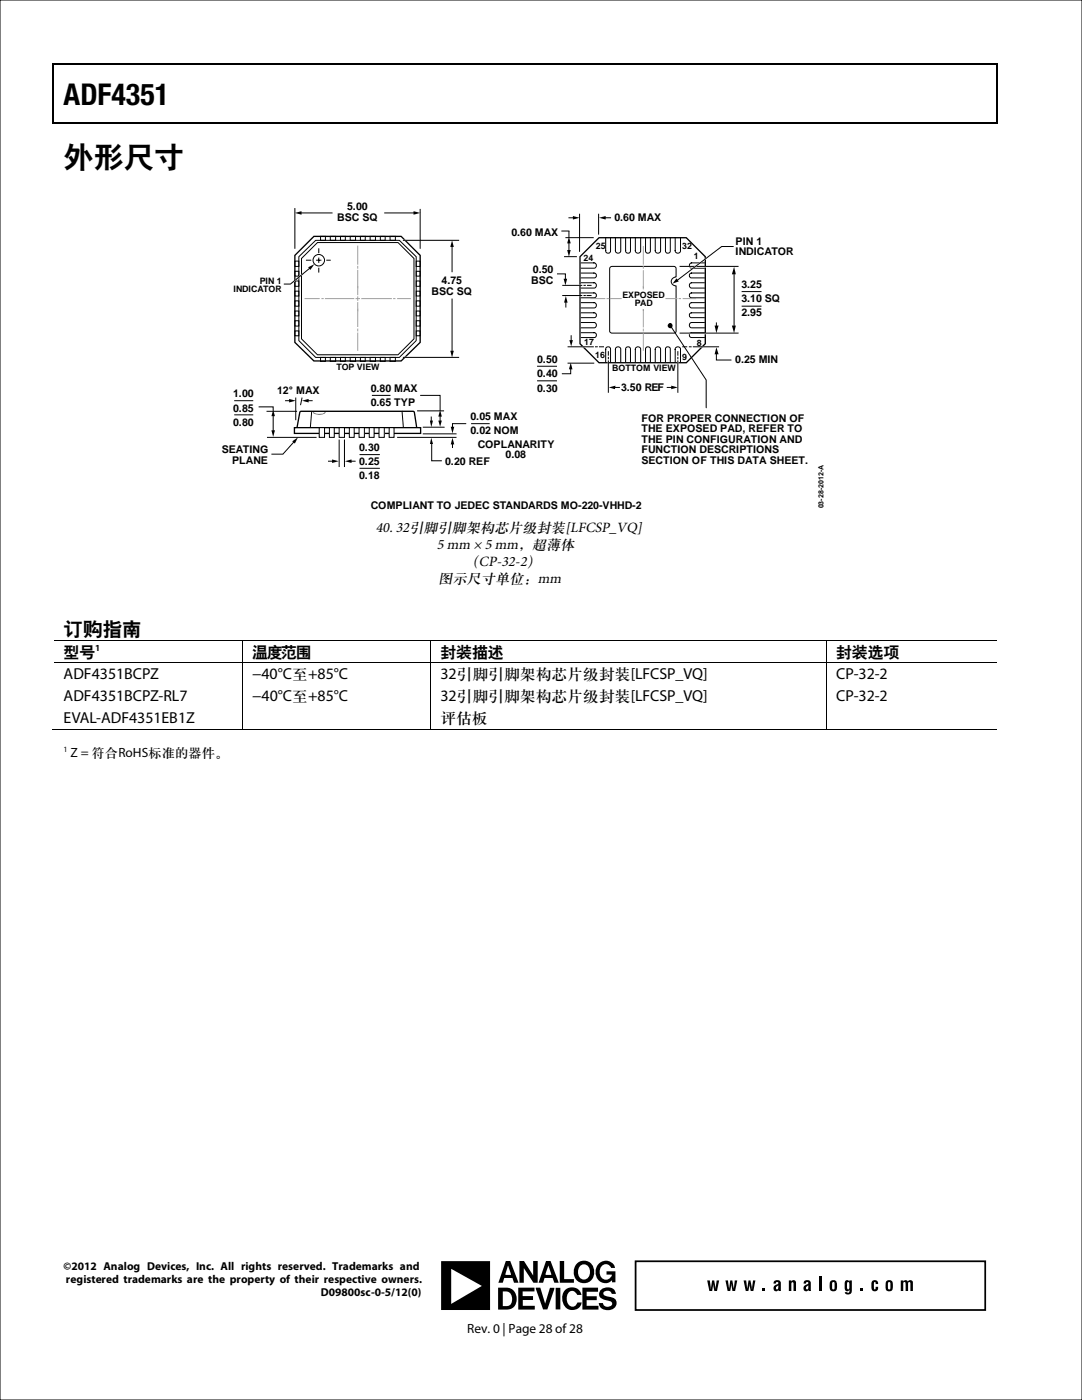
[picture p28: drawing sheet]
<svg xmlns="http://www.w3.org/2000/svg" width="216mm" height="279mm" viewBox="0 0 216 279" stroke-linecap="round" stroke-linejoin="round" font-family="sans-serif">
<defs><g id="words">
<g font-size="6">
<text x="12.7" y="20.9">ADF4351</text>
<text x="12.7" y="33.2">外形尺寸</text>
</g>
<text font-size="3.9" x="12.7" y="126.7">订购指南</text>
<g font-size="3.2">
<text x="12.7" y="131">型号</text>
<text x="50.3" y="131">温度范围</text>
<text x="87.9" y="131">封装描述</text>
<text x="166.8" y="131">封装选项</text>
<text x="12.7" y="135.5">ADF4351BCPZ</text>
<text x="50.3" y="135.5">−40°C至+85°C</text>
<text x="87.9" y="135.5">32引脚引脚架构芯片级封装[LFCSP_VQ]</text>
<text x="166.8" y="135.5">CP-32-2</text>
<text x="12.7" y="139.8">ADF4351BCPZ-RL7</text>
<text x="50.3" y="139.8">−40°C至+85°C</text>
<text x="87.9" y="139.8">32引脚引脚架构芯片级封装[LFCSP_VQ]</text>
<text x="166.8" y="139.8">CP-32-2</text>
<text x="12.7" y="144.3">EVAL-ADF4351EB1Z</text>
<text x="87.9" y="144.3">评估板</text>
</g>
<g font-size="2.9">
<text x="75" y="106.2">40. 32引脚引脚架构芯片级封装[LFCSP_VQ]</text>
<text x="87.2" y="109.6">5 mm × 5 mm，超薄体</text>
<text x="92.7" y="113">（CP-32-2）</text>
<text x="87.5" y="116.4">图示尺寸单位：mm</text>
</g>
<g font-size="2.7">
<text x="14.1" y="151">Z = 符合RoHS标准的器件。</text>
<text x="93.2" y="266">Rev. 0 | Page 28 of 28</text>
</g>
<g font-size="2.3">
<text x="12.7" y="253.5">©2012 Analog Devices, Inc. All rights reserved. Trademarks and</text>
<text x="13.2" y="256.1">registered trademarks are the property of their respective owners.</text>
<text x="64" y="258.7">D09800sc-0-5/12(0)</text>
</g>
<g font-size="2.1">
<text x="69.3" y="41.9">5.00</text>
<text x="67.3" y="44">BSC SQ</text>
<text x="102.1" y="47.1">0.60 MAX</text>
<text x="122.6" y="44.2">0.60 MAX</text>
<text x="146.8" y="48.8">PIN 1</text>
<text x="146.8" y="50.9">INDICATOR</text>
<text x="86.1" y="58.8">BSC SQ</text>
<text x="88.1" y="56.7">4.75</text>
<text x="106" y="56.6">BSC</text>
<text x="106.3" y="54.5">0.50</text>
<text x="147.9" y="57.5">3.25</text>
<text x="147.9" y="60.3">3.10 SQ</text>
<text x="147.9" y="63.1">2.95</text>
<text x="107.2" y="72.5">0.50</text>
<text x="107.2" y="75.3">0.40</text>
<text x="146.7" y="72.5">0.25 MIN</text>
<text x="46.5" y="79.3">1.00</text>
<text x="46.5" y="82.1">0.85</text>
<text x="55.3" y="78.6">12° MAX</text>
<text x="74" y="78.1">0.80 MAX</text>
<text x="74" y="81">0.65 TYP</text>
<text x="93.9" y="83.8">0.05 MAX</text>
<text x="107.2" y="78.1">0.30</text>
<text x="123.9" y="78.1">3.50 REF</text>
<text x="46.5" y="84.9">0.80</text>
<text x="71.7" y="90">0.30</text>
<text x="93.9" y="86.6">0.02 NOM</text>
<text x="95.3" y="89.3">COPLANARITY</text>
<text x="128" y="84.1">FOR PROPER CONNECTION OF</text>
<text x="128" y="86.2">THE EXPOSED PAD, REFER TO</text>
<text x="128" y="88.4">THE PIN CONFIGURATION AND</text>
<text x="44.2" y="90.5">SEATING</text>
<text x="46.3" y="92.6">PLANE</text>
<text x="71.7" y="92.8">0.25</text>
<text x="71.7" y="95.6">0.18</text>
<text x="88.8" y="92.8">0.20 REF</text>
<text x="100.9" y="91.5">0.08</text>
<text x="128" y="90.5">FUNCTION DESCRIPTIONS</text>
<text x="128" y="92.6">SECTION OF THIS DATA SHEET.</text>
<text x="74" y="101.5">COMPLIANT TO JEDEC STANDARDS MO-220-VHHD-2</text>
</g>
<text font-size="1.9" x="19" y="130">1</text>
<g font-size="1.8">
<text x="116.5" y="52.2">24</text>
<text x="118.9" y="49.6">25</text>
<text x="136.1" y="49.7">32</text>
<text x="138.4" y="51.7">1</text>
<text x="46.6" y="58.4">INDICATOR</text>
<text x="51.8" y="56.6">PIN 1</text>
<text x="124.2" y="59.4">EXPOSED</text>
<text x="126.7" y="61.1">PAD</text>
<text x="116.6" y="68.8">17</text>
<text x="118.8" y="71.5">16</text>
<text x="136.1" y="71.9">9</text>
<text x="139.1" y="69">8</text>
<text x="67.1" y="73.9">TOP VIEW</text>
<text x="122.2" y="74.1">BOTTOM VIEW</text>
</g>
<text font-size="1.6" x="12.7" y="150">1</text>
<text font-size="1.4" x="164.3" y="101.5" transform="rotate(-90 164.3 101.5)">03-28-2012-A</text>
</g></defs>
<g fill="#000">
<path d="M10.5 12.7h.3v1h-.3zM10.5 12.7h.3v.3h-.3zM133.3 12.7h.3v.3h-.3zM198.8 12.7h.2v1h-.2zM198.8 12.7h.2v.3h-.2zM10.5 24.4h.3v.2h-.3zM133.1 24.4h.2v.2h-.2zM198.8 24.4h.2v.2h-.2z"/>
<circle cx="133.7" cy="65" r=".5"/>
</g>
<path d="M10.7 13.7v10.7M10.8 12.8h122.5M133.6 12.8h65.2M198.9 13.7v10.7M10.8 24.5h188" fill="none" stroke="#000" stroke-width=".25"/>
<g fill="none" stroke="#000" stroke-width=".2">
<path d="M58.8 52.1h.8v1.1h-.8zM58.8 54.1h.8v1h-.8zM58.8 56.1h.8v1h-.8zM58.8 58.1h.8v1h-.8zM58.8 41.6v8M59.6 51.2l3.4-3.2h16.7l3.3 3.2v16.8l-3.3 3.3h-16.7l-3.4-3.3zM60.2 51.6l3.1-3.2h16.1l3.2 3.2v16l-3.2 3.2h-16.1l-3.1-3.2zM64 47.2h.9v.8h-.9zM65.9 47.2h1.1v.8h-1.1zM67.9 47.2h1v.8h-1zM69.9 47.2h1v.8h-1zM71.9 47.2h1v.8h-1z"/>
<path d="M73.9 47.2h1v.8h-1zM75.9 47.2h1v.8h-1zM77.8 47.2h1.1v.8h-1.1zM83 52.1h.8v1.1h-.8zM83 54.1h.8v1h-.8zM83 56.1h.8v1h-.8zM83 58.1h.8v1h-.8zM83.8 41.8v7.8M115.9 52.5h2.6a.53 .53 0 0 1 .5 .5 .53 .53 0 0 1-.4 .5h-2.7M115.9 54.5l2.9 .1a.54 .54 0 0 1 0 .8l-2.9 .1M115.9 56.4h2.6a.53 .53 0 0 1 .5 .5 .53 .53 0 0 1-.4 .6h-2.7M115.9 58.5h2.9a.54 .54 0 0 1 0 .9h-2.9"/>
<path d="M120.9 47.4v2.9a.54 .54 0 0 0 .9 0v-2.9M122.8 47.4v2.6a.53 .53 0 0 0 .5 .5 .53 .53 0 0 0 .6-.4v-2.7M124.8 47.4l.1 2.9a.54 .54 0 0 0 .8 0l.1-2.9M126.8 47.4v2.6a.53 .53 0 0 0 .5 .5 .53 .53 0 0 0 .5-.4v-2.7M128.8 47.4v2.6a.44 .44 0 0 0 .4 .5h.3l.3-.4v-2.7M130.8 47.4v2.6a.53 .53 0 0 0 .4 .5 .53 .53 0 0 0 .6-.4v-2.7M132.8 47.4v2.6a.44 .44 0 0 0 .4 .5h.3l.3-.4v-2.7M134.7 47.4v2.6a.53 .53 0 0 0 .5 .5 .53 .53 0 0 0 .6-.4v-2.7M140.6 52.5h-2.5a.53 .53 0 0 0-.6 .5 .53 .53 0 0 0 .5 .5h2.6M140.6 54.5l-2.8 .1a.54 .54 0 0 0 0 .8l2.8 .1M140.6 56.4h-2.5a.53 .53 0 0 0-.6 .5 .53 .53 0 0 0 .5 .6h2.6M140.6 58.5h-2.8a.54 .54 0 0 0 0 .9h2.8"/>
<path d="M148 58.2h4M58.8 60h.8v1.1h-.8zM58.8 62.1h.8v.9h-.8zM58.8 64h.8v1.1h-.8zM58.8 66h.8v1h-.8zM64 71.3h.9v.8h-.9zM65.9 71.3h1.1v.8h-1.1zM67.9 71.3h1v.8h-1zM69.9 71.3h1v.8h-1zM71.9 71.3h1v.8h-1zM73.9 71.3h1v.8h-1zM75.9 71.3h1v.8h-1z"/>
<path d="M77.8 71.3h1.1v.8h-1.1zM83 60h.8v1.1h-.8zM83 62.1h.8v.9h-.8zM83 64h.8v1.1h-.8zM83 66h.8v1h-.8zM107.2 73.1h3.9M107.2 76h3.9M113.3 72.5h5.2M115.9 60.4h2.6a.53 .53 0 0 1 .5 .5 .53 .53 0 0 1-.4 .6h-2.7M115.9 62.4h2.6a.44 .44 0 0 1 .5 .5l-.1 .3-.3 .2h-2.7M115.9 64.4h2.6a.53 .53 0 0 1 .5 .5 .53 .53 0 0 1-.4 .5h-2.7M115.9 66.4h2.6a.44 .44 0 0 1 .5 .4l-.1 .3-.3 .3h-2.7"/>
<path d="M120.9 72.3v-2.9a.54 .54 0 0 1 .9 0v2.9M122.8 72.3v-2.6a.53 .53 0 0 1 .5-.5 .53 .53 0 0 1 .6 .5v2.6M124.8 72.3l.1-2.9a.54 .54 0 0 1 .8 0l.1 2.9M126.8 72.3v-2.6a.53 .53 0 0 1 .5-.5 .53 .53 0 0 1 .5 .5v2.6M128.8 72.3v-2.6a.44 .44 0 0 1 .4-.5l.3 .1 .3 .4v2.6M130.8 72.3v-2.6a.53 .53 0 0 1 .4-.5 .53 .53 0 0 1 .6 .5v2.6M132.8 72.3v-2.6a.44 .44 0 0 1 .4-.5l.3 .1 .3 .4v2.6M133.8 65l7.1 10.8v5.6M134.7 72.3v-2.6a.53 .53 0 0 1 .5-.5 .53 .53 0 0 1 .6 .5v2.6M140.6 60.4h-2.5a.53 .53 0 0 0-.6 .5 .53 .53 0 0 0 .5 .6h2.6M140.6 62.4h-2.5a.44 .44 0 0 0-.5 .5v.3l.4 .2h2.6M140.6 64.4h-2.5a.53 .53 0 0 0-.6 .5 .53 .53 0 0 0 .5 .5h2.6"/>
<path d="M140.6 66.4h-2.5a.44 .44 0 0 0-.5 .4v.3l.4 .3h2.6M148 61.1h4"/>
</g>
<path d="M58.8 51l3.8-3.8h17.4l3.8 3.8v17.3l-3.8 3.7h-17.4l-3.8-3.7zM115.7 51.2l3.8-3.8h17.4l3.8 3.8v17.4l-3.8 3.8h-17.4l-3.8-3.8z" fill="none" stroke="#000" stroke-width=".26"/>
<path d="M80.5 71.3h.7" fill="none" stroke="#fff" stroke-width=".26"/>
<circle cx="63.6" cy="51.9" r="1.14" fill="#fff"/>
<g fill="none" stroke="#000" stroke-width=".2">
<path d="M61 51.9h1.1M63.1 51.9h1M63.6 49.6v.9M63.6 51.4v1.1M63.6 53.4v1M65.1 51.9h.9M46.7 80h3.8M59 79.4v4.4M60.3 79.4l-.3 1.4M74.2 78.9h3.7M46.7 82.8h3.8M53.2 82.1h6.1"/>
<path d="M53.3 87.3h9.9M62.2 82.1l-.3 3.2M62.5 82.2a1.71 1.71 0 0 0 2.4 0M67.7 87.8v5.3M68.7 87.8v5.3M71.7 90.7h4.1M71.7 93.5h4.1M79.2 87.3h11.9M80.2 82l.3 3.3M83.2 82h5.4M84.5 85.3h4.1M84.5 86.6h6.5"/>
<path d="M94 84.6h3.7"/>
<circle cx="63.6" cy="51.9" r="1.14"/>
</g>
<path d="M58.8 85.3h25.1v1.2h-25.1zM59.3 85.3l.5-3 .3-.2h22.3l.3 .2 .4 3" fill="none" stroke="#000" stroke-width=".26"/>
<path d="M63.7 85.3h1.1v2h-1.1z" fill="#fff"/>
<path d="M63.7 85.3h1.1v2h-1.1z" fill="none" stroke="#000" stroke-width=".2"/>
<path d="M65.7 85.3h1v2h-1z" fill="#fff"/>
<path d="M65.7 85.3h1v2h-1z" fill="none" stroke="#000" stroke-width=".2"/>
<path d="M67.7 85.3h1v2h-1z" fill="#fff"/>
<path d="M67.7 85.3h1v2h-1z" fill="none" stroke="#000" stroke-width=".2"/>
<path d="M69.7 85.3h1v2h-1z" fill="#fff"/>
<path d="M69.7 85.3h1v2h-1z" fill="none" stroke="#000" stroke-width=".2"/>
<path d="M71.6 85.3h1.1v2h-1.1z" fill="#fff"/>
<path d="M71.6 85.3h1.1v2h-1.1z" fill="none" stroke="#000" stroke-width=".2"/>
<path d="M73.7 85.3h1v2h-1z" fill="#fff"/>
<path d="M73.7 85.3h1v2h-1z" fill="none" stroke="#000" stroke-width=".2"/>
<path d="M75.6 85.3h1.1v2h-1.1z" fill="#fff"/>
<path d="M75.6 85.3h1.1v2h-1.1z" fill="none" stroke="#000" stroke-width=".2"/>
<path d="M77.7 85.3h.9v2h-.9z" fill="#fff"/>
<g fill="none" stroke="#000" stroke-width=".2">
<path d="M59.9 42.5h6.4M61.9 53.4l-3.9 3.3h-1.4M76.8 42.5h6M80.4 48h11.2M90.2 49v5.2M90.2 59.7v10.6M111.1 54.7h1.7v1.2M112.1 46.1h1.4M112.3 57h3.8M112.3 59h3.8M112.6 51.2h2.5M112.8 47.4h5.7"/>
<path d="M113.5 43.5h1.1M113.5 46.2v1.1M113.5 48.3v1.9M115.6 42.8v7.4M116.5 57h.3M116.5 59h.3M117.1 59h.8M117.2 57h.7M119.4 42.8v3.9M120.6 43.5h1.2M121.7 53.4l.4-.2h12.4l.3 .2 .1 .2v1.7a.89 .89 0 0 0-1 .9 .89 .89 0 0 0 1 .8v9.1l-.2 .3h-12.8l-.2-.3zM135.7 53.2h11.6"/>
<path d="M146.4 49.2h-2.4l-8.9 6.8M57 80h1M61.3 80h1M80.4 71.3h11.2M83.8 78.9h4v3.1M112.9 60.1v1.2M113.3 69.2h5.1M113.9 73.4v1.2h-1.8M114 67v1.1M118.8 69.2h.4M119.6 69.2h.8M121.4 70.2v.7"/>
<path d="M121.4 71.3v.3M121.4 72v6.3M122.5 77.3h1.1M133.1 77.3h1.1M135.3 70.2v.7M135.3 71.3v.3M135.3 72v6.3M135.7 66.5h11.6M136.2 69.2h.8M137.6 69.2h.3M138.4 69.2h5M142.9 70.4v1.5h3"/>
<path d="M142.9 64.4v.8M51.6 81.2h2.9v.8M54.5 82.9v3.2M58.8 88.1l-2.3 2.5h-2.3M65.6 92h.9M69.9 92h1M77.7 85.3h.9v2h-.9zM86 83.2v1M86.1 88.4v3.6h2.1M87.8 83v1.1M90.3 88.4v.9M93 84.6h-2.7v.8"/>
</g>
<path d="M60.5 54.6l-2.3 1.9M80.5 48h.7M115.6 57h.4M115.6 59h.4M137.4 53.3h3.5M141.4 51.1l-4.1 3.2M115.8 69.2h.9M121.4 72.1v.4M135.3 72.1v.4M137.4 66.6h3.5M139.9 69.2h.5" fill="none" stroke="#fff" stroke-width=".26"/>
<g fill="#000">
<path d="M58.2 56.5l2.3-1.9zM58.8 42.5l1.4-.4v.7zM61.5 53.3l1.2-.6-.8 1.2zM82.5 42.1l1.3 .4-1.3 .3zM90.2 48l.4 1.3h-.8zM112.5 55.6h.7l-.4 1.4zM113.2 49.9h.7l-.4 1.3zM113.5 47.3l.4 1.3h-.7zM114.3 43.1l1.3 .4-1.3 .3zM119.5 43.5l1.4-.4v.7zM135 55.5l.4 .7-1.2 .4zM60.3 80l1.3-.4v.7z"/>
<path d="M89.8 70h.8l-.4 1.3zM112.9 59.1l.4 1.3h-.7zM113.6 67.9h.7l-.3 1.2zM113.9 72.4l.3 1.3h-.7zM121.5 77.3l1.3-.3-.1 .7zM133.9 77l1.4 .3-1.4 .4zM142.6 65h.8l-.5 1.5zM142.9 69.3l.5 1.4h-.8zM54.2 85.9h.7l-.4 1.3zM54.5 81.8l.4 1.3h-.7zM57.7 79.6l1.3 .4-1.3 .3zM58.3 88.1l1.2-.8-.7 1.2z"/>
<path d="M66.3 91.7l1.3 .3-1.3 .4zM68.8 92l1.3-.3v.7zM85.8 83.9h.6l-.4 1.4zM86 87.4l.4 1.2h-.6zM87.5 83.9h.7l-.4 1.3zM87.8 81.8l.4 1.3h-.7zM89.9 85.2h.7l-.3 1.3zM90.3 87.4l.3 1.3h-.7z"/>
</g>
<path d="M146.5 54.5v10.7" fill="none" stroke="#010101" stroke-width=".2"/>
<g fill="#010101">
<path d="M146.5 53.2l.3 1.5h-.8z"/>
<path d="M146 65h.8l-.3 1.5z"/>
</g>
<g fill="none" stroke="#9d9fa2" stroke-width=".2">
<path d="M60.9 59.6h2.8M64.2 59.6h.3M64.9 59.6h5.7M71 59.6h.7M71.4 49.1v3.6M71.4 53.2v.3M71.4 54v4.8M71.4 59.2v.7M72.2 59.6h5.9M78.5 59.6h.3M79.3 59.6h2.6M117.9 59.6h2.8"/>
<path d="M121.1 59.6h.4M121.8 59.6h2.2M128.4 49.2v3.5M128.4 53.2v.3M128.4 54v3.7M132.9 59.6h2.2M135.5 59.6h.3M136.3 59.6h2.5M71.4 60.4v4.8M71.4 65.7v.3M71.4 66.5v3.4M128.4 61.8v3.4"/>
<path d="M128.4 65.7v.3M128.4 66.5v3.4"/>
</g>
<g fill="none" stroke="#000" stroke-width=".2">
<path d="M0 0h215.9v279.4h-215.9zM10.8 127.8h37.5M10.8 132.3h37.5M48.4 127.8v4.4M48.4 132.4v13.2M48.5 127.8h37.4M48.5 132.3h37.4M86 127.8v4.4M86 132.4v13.2M86.1 127.8h78.7M86.1 132.3h78.7M164.9 127.8v4.4"/>
<path d="M164.9 132.4v13.2M165 127.8h33.8M165 132.3h33.8M10.5 145.7h37.8M48.5 145.7h37.4M86.1 145.7h78.7M165 145.7h33.8"/>
</g>
<g fill="#000">
<path d="M48.3 127.7h.2v.1h-.2zM48.3 132.2h.2v.2h-.2zM85.9 127.7h.2v.1h-.2zM85.9 132.2h.2v.2h-.2zM164.8 127.7h.2v.1h-.2zM164.8 132.2h.2v.2h-.2zM48.3 145.6h.2v.2h-.2zM85.9 145.6h.2v.2h-.2zM164.8 145.6h.2v.2h-.2zM141.1 255.5h.5l.2 1.8 .3-1.8h.4l.3 1.8 .2-1.8h.5l-.4 2.2h-.6l-.2-1.4-.2 1.4h-.6zM144.8 255.5h.4l.3 1.8 .2-1.8h.4l.3 1.8 .2-1.8h.5l-.4 2.2h-.5l-.3-1.4-.2 1.4h-.5zM148.4 255.5h.5l.2 1.8 .3-1.8h.3l.3 1.8 .3-1.8h.4l-.4 2.2h-.5l-.2-1.4-.3 1.4h-.5z"/>
<path d="M152.2 257.2h.5v.5h-.5zM157.4 255.5h.5v.3a.49 .49 0 0 1 .4-.3 .49 .49 0 0 1 .5 .2v2h-.5v-1.6l-.2-.2-.2 .2v1.6h-.5zM163.4 254.8h.5v2.9h-.5zM171.7 257.2h.5v.5h-.5zM174.1 255.6a.69 .69 0 0 1 .8-.1 .69 .69 0 0 1 .3 .8h-.5v-.4h-.3v1.4h.3v-.5h.5a.69 .69 0 0 1-.6 .9 .69 .69 0 0 1-.7-.8v-1zM179.7 255.5h.5v.3l.3-.3h.4l.2 .3a.54 .54 0 0 1 .6-.3 .54 .54 0 0 1 .5 .4v1.8h-.5v-1.7l-.3-.1-.2 .1v1.7h-.5v-1.7l-.2-.1-.3 .2v1.6h-.5z"/>
<path d="M103.6 251.7h1l1.8 2.9v-2.9h.9v4.3h-.9l-1.9-2.9v2.9h-.9zM111.7 251.7h.9v3.6h1.9v.7h-2.8zM109 251.7h.9l1.6 4.3h-.9l-.3-1h-1.6l-.3 1h-.9zM100.9 251.7h.9l1.7 4.3h-.9l-.4-1h-1.6l-.3 1h-.9zM115.2 252.1a2.12 2.12 0 0 1 2.6-.1 2.12 2.12 0 0 1 .7 2.5 2.09 2.09 0 0 1-2.7 1.5 2.09 2.09 0 0 1-1.2-2.8zM119.6 252.1a1.88 1.88 0 0 1 3.1 .9h-.7a1.15 1.15 0 0 0-1.2-.7 1.15 1.15 0 0 0-1.1 1 1.37 1.37 0 0 0 .3 1.7 1.37 1.37 0 0 0 1.8 0l.3-.6h-1.1v-.7h1.8v2.2h-.7v-.4a1.93 1.93 0 0 1-2.2 .4 1.93 1.93 0 0 1-1.1-2.1l.4-1.2zM88 251.7h9.8v9.7h-9.8zM106.9 257h.9l1 3.2 .9-3.2h.9l-1.4 4.3h-.8zM116.2 257h3.1v.8h-2.2v.9h2v.8h-2v1.1h2.3v.8h-3.2zM103.4 257h3.2v.7h-2.3v1h2.1v.7h-2.1v1.2h2.4v.8h-3.3zM99.4 257h1.7a2.24 2.24 0 0 1 2 1.9 2.24 2.24 0 0 1-1.4 2.4l-2.3 .1zM110.9 257h.9v4.3h-.9zM112.8 257.4a1.93 1.93 0 0 1 3.2 1h-.8l-.2-.2a.99 .99 0 0 0-1-.6 .99 .99 0 0 0-.8 1 1.69 1.69 0 0 0 1.1 2.2 1.11 1.11 0 0 0 .9-.9h.9a1.92 1.92 0 0 1-2 1.6 1.92 1.92 0 0 1-1.8-1.6 2.5 2.5 0 0 1 .5-2.5zM120 257.3a1.73 1.73 0 0 1 2.9 .9h-.8a.91 .91 0 0 0-.8-.6 .91 .91 0 0 0-.9 .5 1.11 1.11 0 0 0 1.2 .7 1.3 1.3 0 0 1 1.5 1.2 1.3 1.3 0 0 1-1.2 1.4 1.7 1.7 0 0 1-2.4-1.3h.8a.96 .96 0 0 0 .9 .7 .96 .96 0 0 0 1-.6 1.05 1.05 0 0 0-1.3-.7 1.21 1.21 0 0 1-1.3-.7 1.21 1.21 0 0 1 .4-1.5zM109.4 252.6l-.5 1.8h1.1zM101.4 252.6l-.6 1.8h1.2zM115.6 252.8a1.61 1.61 0 0 0 .9 2.6 1.56 1.56 0 0 0 1.2-1.5 1.56 1.56 0 0 0-1.2-1.6l-.5 .2zM90 253.2v7l6.2-3.6zM100.3 257.7v3a1.32 1.32 0 0 0 1.9-1.1 1.51 1.51 0 0 0-1.9-1.9z"/>
<path d="M154.5 255.7a.74 .74 0 0 1 .8-.3 .74 .74 0 0 1 .5 .7v1.6h-.4l-.1-.3a.57 .57 0 0 1-.8 .2 .57 .57 0 0 1-.1-.8l.9-.7-.2-.2h-.2l-.1 .3h-.5zM154.9 256.8v.4l.1 .1 .2-.1 .1-.7z"/>
<path d="M160.5 255.7a.73 .73 0 0 1 .8-.3 .73 .73 0 0 1 .5 .7v1.6h-.4l-.1-.3a.6 .6 0 0 1-.9 .1 .6 .6 0 0 1 .1-.9l.8-.5-.2-.2h-.2l-.1 .3h-.4zM160.9 256.8l-.1 .4 .3 .1 .1-.1 .1-.7z"/>
<path d="M165.7 255.7a.75 .75 0 0 1 .9-.2 .75 .75 0 0 1 .4 .8 1.05 1.05 0 0 1-.7 1.4l-.4-.1a1.96 1.96 0 0 1-.2-1.9zM166.1 255.9l-.1 1.3 .3 .1 .2-.1v-1.1v-.2z"/>
<path d="M168.7 255.6l.1-.1a.47 .47 0 0 1 .7 .3v-.3h.5l-.1 2.4a.73 .73 0 0 1-.6 .4 .73 .73 0 0 1-.7-.4h.8l.1-.5a.53 .53 0 0 1-.7 .3 .53 .53 0 0 1-.3-.7zM169.1 255.9l-.1 1.1 .2 .3 .2-.1 .1-1.1-.1-.2z"/>
<path d="M176.9 255.7a.74 .74 0 0 1 .8-.2 .74 .74 0 0 1 .5 .8 1.06 1.06 0 0 1-.8 1.4l-.4-.1a1.54 1.54 0 0 1-.2-1.7zM177.3 255.9l-.1 1.3 .2 .1 .3-.1v-1.1l-.1-.2z"/>
</g>
<path d="M126.8 251.7h69.8v9.7h-69.8z" fill="none" stroke="#000" stroke-width=".35"/>
<use href="#words"/>
</svg>
